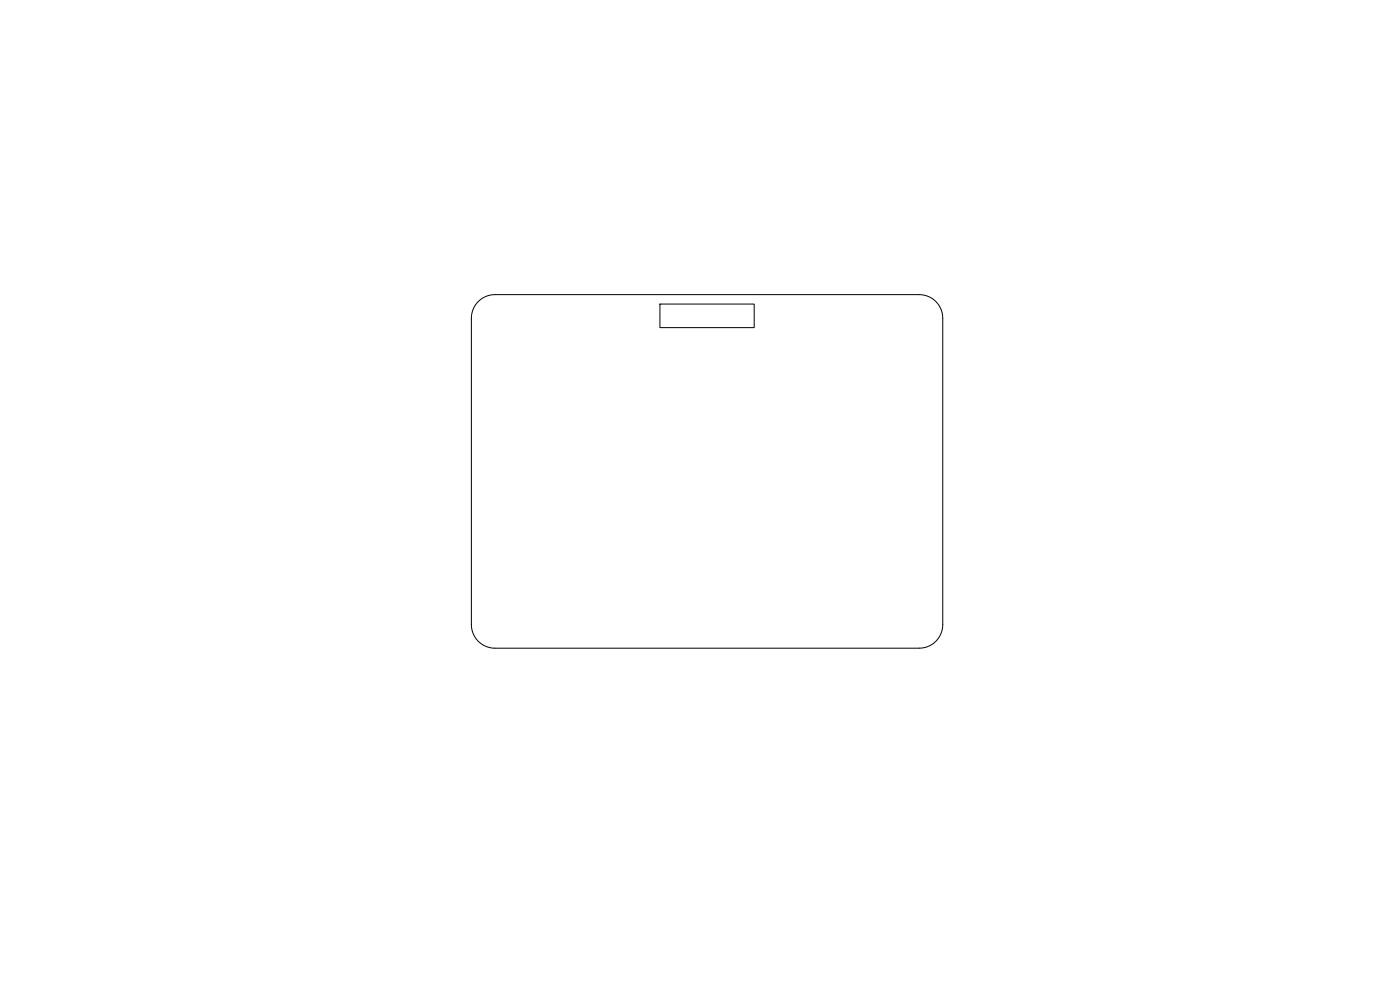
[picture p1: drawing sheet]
<svg xmlns="http://www.w3.org/2000/svg" width="297mm" height="210mm" viewBox="0 0 297 210" stroke-linecap="round" stroke-linejoin="round" font-family="sans-serif">
<path d="M101.5 64a5 5 0 0 1 3.5-1.5h90a5 5 0 0 1 5 5v65a5 5 0 0 1-5 5h-90a5 5 0 0 1-5-5v-65a5 5 0 0 1 1.5-3.5zM140 64.5h20v5h-20z" fill="none" stroke="#000" stroke-width=".21"/>
</svg>
